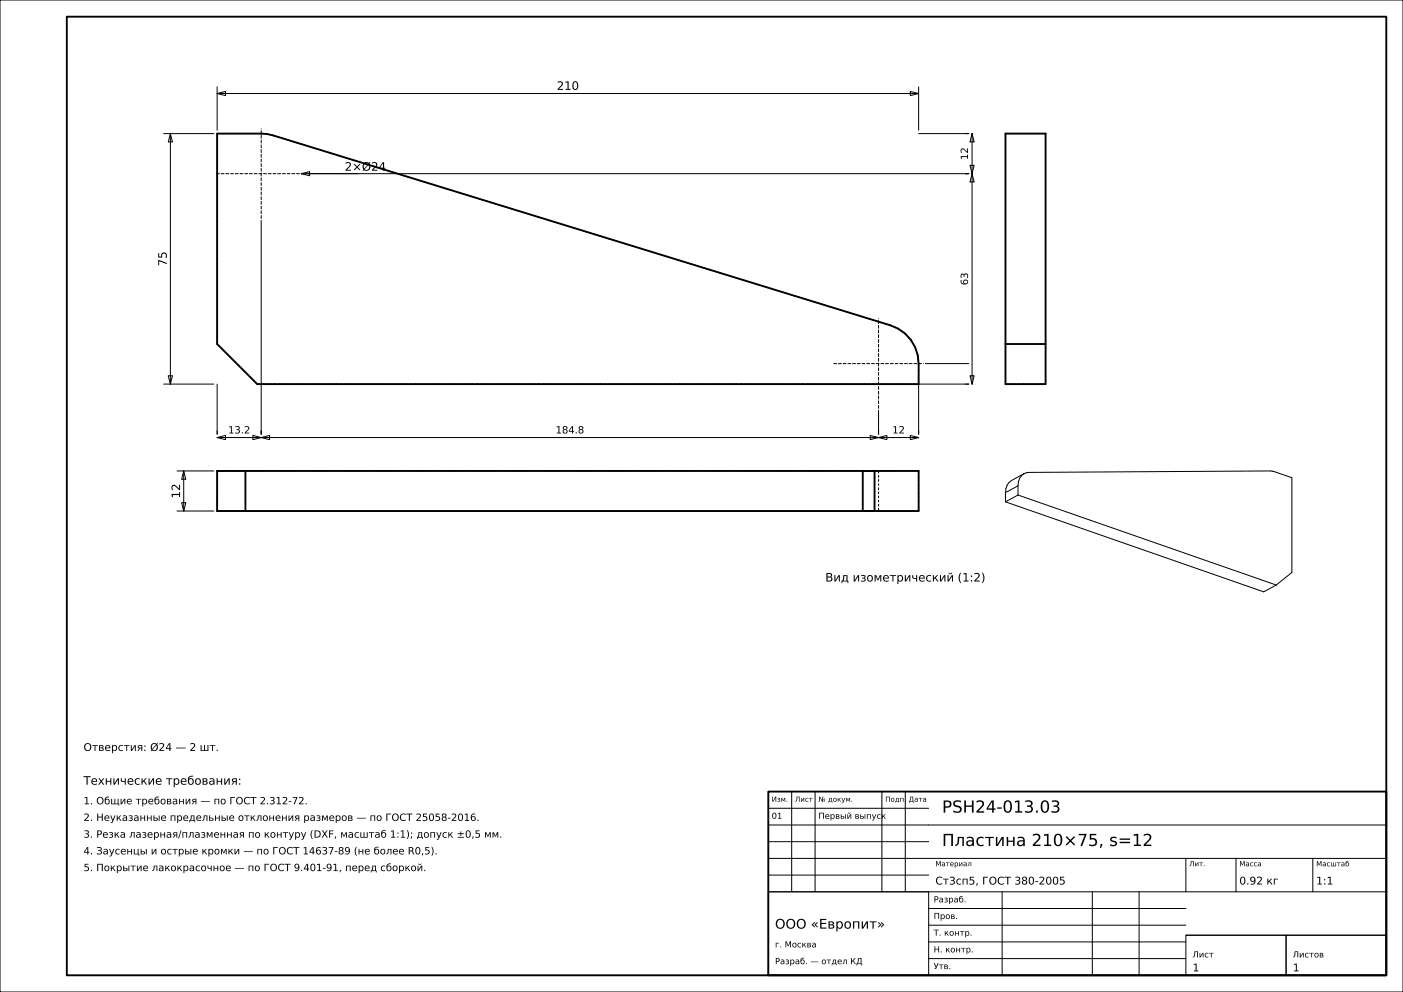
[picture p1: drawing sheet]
<svg xmlns="http://www.w3.org/2000/svg" width="420mm" height="297mm" viewBox="0 0 420 297" stroke-linecap="round" stroke-linejoin="round" font-family="sans-serif">
<defs><g id="words">
<g font-size="5">
<text x="282" y="243.3">PSH24-013.03</text>
<text x="282" y="253.3">Пластина 210×75, s=12</text>
</g>
<text font-size="4" x="232" y="278">ООО «Европит»</text>
<g font-size="3.5">
<text x="166.7" y="26.9">210</text>
<text x="103.2" y="51.1">2×Ø24</text>
<text x="49.9" y="79.7" transform="rotate(-90 49.9 79.7)">75</text>
<text x="53.9" y="149.2" transform="rotate(-90 53.9 149.2)">12</text>
<text x="247.1" y="174.1">Вид изометрический (1:2)</text>
<text x="25" y="234.9">Технические требования:</text>
</g>
<g font-size="3.2">
<text x="25" y="224.8">Отверстия: Ø24 — 2 шт.</text>
<text x="280" y="264.8">Ст3сп5, ГОСТ 380-2005</text>
<text x="371" y="264.8">0.92 кг</text>
<text x="394" y="264.8">1:1</text>
<text x="357" y="290.8">1</text>
<text x="387" y="290.8">1</text>
</g>
<g font-size="3">
<text x="289.8" y="47.9" transform="rotate(-90 289.8 47.9)">12</text>
<text x="289.8" y="85.4" transform="rotate(-90 289.8 85.4)">63</text>
<text x="68.3" y="129.8">13.2</text>
<text x="166.3" y="129.8">184.8</text>
<text x="267.1" y="129.8">12</text>
<text x="25" y="240.8">1. Общие требования — по ГОСТ 2.312-72.</text>
<text x="25" y="245.8">2. Неуказанные предельные отклонения размеров — по ГОСТ 25058-2016.</text>
<text x="25" y="250.8">3. Резка лазерная/плазменная по контуру (DXF, масштаб 1:1); допуск ±0,5 мм.</text>
<text x="25" y="255.8">4. Заусенцы и острые кромки — по ГОСТ 14637-89 (не более R0,5).</text>
<text x="25" y="260.8">5. Покрытие лакокрасочное — по ГОСТ 9.401-91, перед сборкой.</text>
</g>
<g font-size="2.5">
<text x="231" y="245.1">01</text>
<text x="245" y="245.1">Первый выпуск</text>
<text x="279.5" y="270.2">Разраб.</text>
<text x="279.5" y="275.1">Пров.</text>
<text x="279.5" y="280.1">Т. контр.</text>
<text x="232" y="283.6">г. Москва</text>
<text x="279.5" y="285.1">Н. контр.</text>
<text x="357" y="286.6">Лист</text>
<text x="387" y="286.6">Листов</text>
<text x="232" y="288.7">Разраб. — отдел КД</text>
<text x="279.5" y="290.1">Утв.</text>
</g>
<g font-size="2.1">
<text x="231" y="240">Изм.</text>
<text x="238" y="240">Лист</text>
<text x="245" y="240">№ докум.</text>
<text x="265" y="240">Подп.</text>
<text x="272" y="240">Дата</text>
<text x="280" y="259.3">Материал</text>
<text x="356" y="259.3">Лит.</text>
<text x="371" y="259.3">Масса</text>
<text x="394" y="259.4">Масштаб</text>
</g>
</g></defs>
<g fill="none" stroke="#000" stroke-width=".3">
<path d="M0 0h420v297h-420zM49 40h15M51 40l.6 2.5h-1.2zM51 40v75M65 28l2.5-.6v1.2zM65 26v13M65 28h210M272.5 27.4l2.5 .6-2.5 .6zM275 26v13M275 40h15M291 40l.6 2.5h-1.2zM291 40v75"/>
<path d="M90.2 52l2.5-.6v1.2zM90.2 52h199.8M290.4 49.5h1.2l-.6 2.5zM291 52l.6 2.5h-1.2zM78.2 66v64M49 115h15M50.4 112.5h1.2l-.6 2.5zM65 115v15M277 108.9h13M290 115h-15v15M290.4 112.5h1.2l-.6 2.5zM65 131l2.5-.6v1.2z"/>
<path d="M65 131h210M75.7 130.4l2.5 .6-2.5 .6zM78.2 131l2.5-.6v1.2zM260.5 130.4l2.5 .6-2.5 .6zM263 131l2.5-.6v1.2zM263 122.9v7.1M272.5 130.4l2.5 .6-2.5 .6zM53 153h11M53 141h11M54.4 150.5h1.2l-.6 2.5zM55 141l.6 2.5h-1.2zM55 141v12"/>
<path d="M301 147.5v2.7M301 150.2l77.3 27 3.8-2M304.7 148.2l-3.7 2M304.7 148.2l77.4 27M304.7 145.4v2.8M304.7 145.4l-3.7 2.1M306.6 141.8l1.5-.4 72.1-.4 1.4 .2 5.1 1.8v28.4l-4.6 3.8M306.6 141.8l-3.8 2.1a4 4 0 0 0-1.8 3.6M306.6 141.8a4 4 0 0 0-1.9 3.6M237 237v30M244 237v30M264 237v30"/>
<path d="M271 237v30M230 257h185M230 252h48M230 247h185M230 242h48M355 257v10M370 257v10M393 257v10M230 267h48v25h-48zM230 267h185M230 262h48M278 277h77"/>
<path d="M278 272h77M300 267v25M327 267v25M341 267v25M278 287h77M278 282h77M355 280h30v12h-30zM355 280h60M385 280h30v12h-30z"/>
</g>
<path d="M20 5h395v287h-395zM65 40h13.2l3.5 .5 184.8 56.9a12 12 0 0 1 8.5 11.5v6.1h-198l-12-12zM301 40h12v75h-12zM301 103h12M65 141h210v12h-210zM73.5 141v12M258.3 141v12M261.8 141v12M230 237h185v55h-185z" fill="none" stroke="#000" stroke-width=".56"/>
<g fill="none" stroke="#000" stroke-width=".3" stroke-dasharray=".7 .5" stroke-linecap="butt">
<path d="M65 40v63M78.2 40l1.8 .1M78.2 40h-13.2M313 40h-12M80 40.1l1.7 .4M301 40v.1M301 40.1v.1M301 40.2v.1M301 40.3v.1M301 40.4v.1M313 40.5v-.1M313 40.4v-.1"/>
<path d="M313 40.3v-.1M313 40.2v-.1M313 40.1v-.1M266.5 97.4l-184.8-56.9M266.5 97.4l2.4 1M268.9 98.4l2 1.5M270.9 99.9l1.8 1.8M301 97.4v-56.9M301 97.4v.4M301 97.8v.4M301 98.2v.6M301 98.8v.6"/>
<path d="M301 99.4v.7M313 97.4v-56.9M313 99.4v-.6M313 98.8v-.6M313 98.2v-.4M313 97.8v-.4M77 115l-12-12M77 115h198M272.7 101.7l1.2 2.2M273.9 103.9l.8 2.4M274.7 106.3l.3 2.6M275 115v-6.1"/>
<path d="M301 100.1v.8M301 100.9v.8M301 101.7v.9M301 102.6v1M301 103.6v1M301 104.6v1M301 105.6v1.1M301 106.7v1.1M301 107.8v1.1M301 115h12M301 115v-6.1M313 108.9v-1.1"/>
<path d="M313 107.8v-1.1M313 106.7v-1.1M313 105.6v-1M313 104.6v-1M313 103.6v-1M313 102.6v-.9M313 101.7v-.8M313 100.9v-.8M313 100.1v-.7M313 115v-6.1M65 153v-12M263 141h-198"/>
<path d="M263 141v12M263 153h12M263 153h-198M275 141h-12M275 153v-12"/>
</g>
<path d="M64.7 52h27M78.2 65.5v-27M249.5 108.9h27M263 122.4v-27" fill="none" stroke="#000" stroke-width=".3" stroke-dasharray="1.1 .4" stroke-linecap="butt"/>
<use href="#words"/>
</svg>
